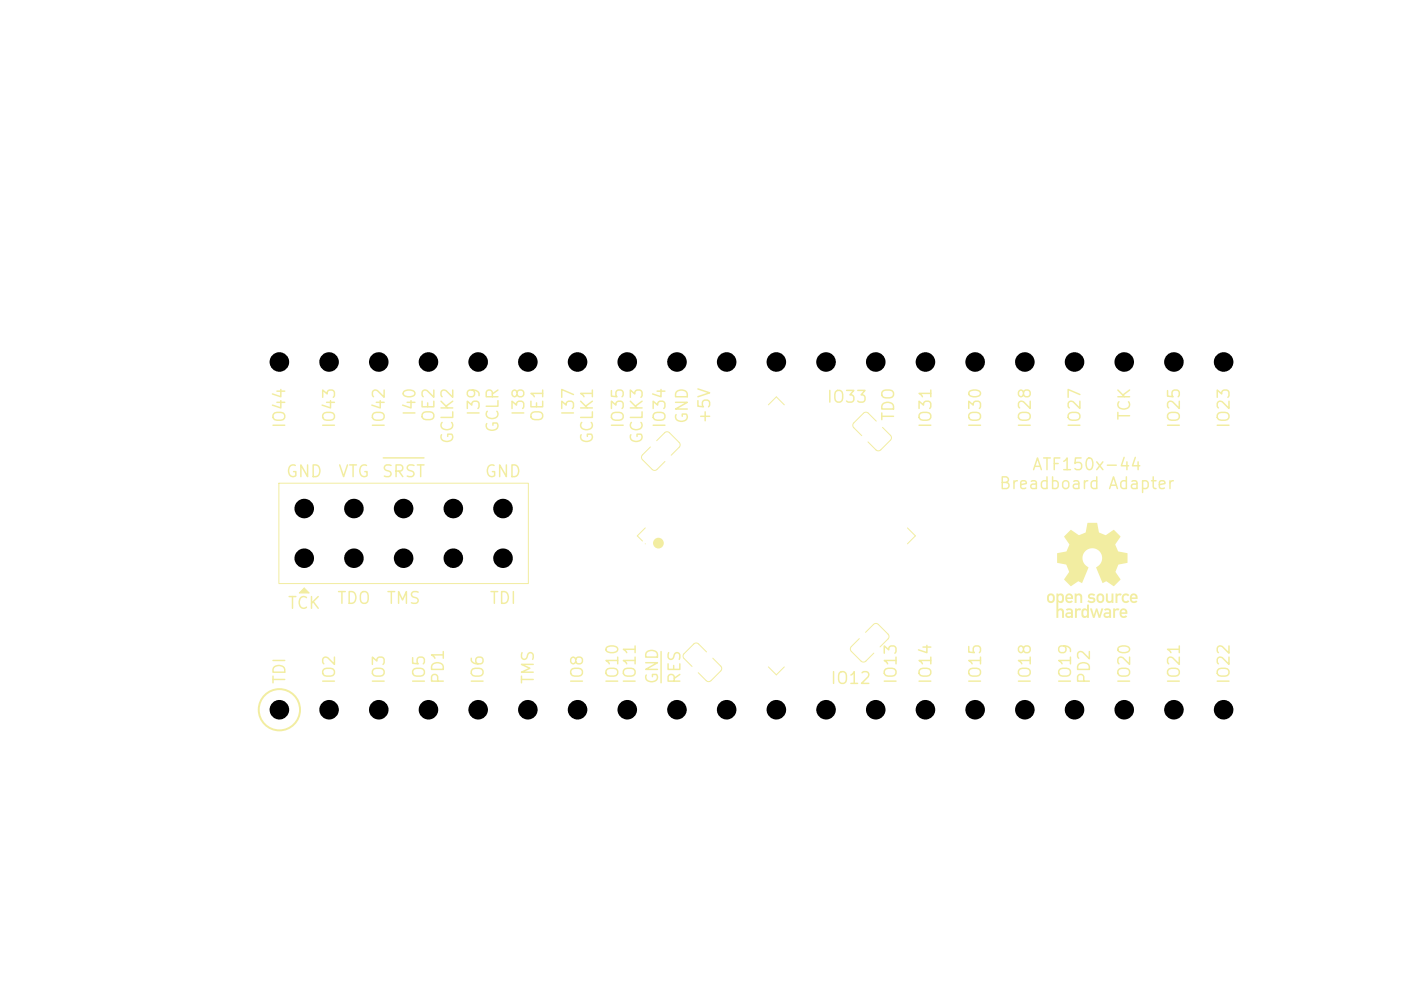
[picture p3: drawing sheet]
<svg xmlns="http://www.w3.org/2000/svg" width="210mm" height="148mm" viewBox="0 0 210 148" stroke-linecap="round" stroke-linejoin="round" font-family="sans-serif">
<defs><g id="words">
<g font-size="1.8" fill="#f2eda1">
<text x="43.2" y="64.4" transform="rotate(-90 43.2 64.4)">IO44</text>
<text x="50.7" y="64.4" transform="rotate(-90 50.7 64.4)">IO43</text>
<text x="58.1" y="64.4" transform="rotate(-90 58.1 64.4)">IO42</text>
<text x="62.7" y="62.5" transform="rotate(-90 62.7 62.5)">I40</text>
<text x="65.6" y="63.4" transform="rotate(-90 65.6 63.4)">OE2</text>
<text x="72.3" y="62.5" transform="rotate(-90 72.3 62.5)">I39</text>
<text x="75.2" y="65" transform="rotate(-90 75.2 65)">GCLR</text>
<text x="79" y="62.5" transform="rotate(-90 79 62.5)">I38</text>
<text x="81.9" y="63.4" transform="rotate(-90 81.9 63.4)">OE1</text>
<text x="86.5" y="62.5" transform="rotate(-90 86.5 62.5)">I37</text>
<text x="93.9" y="64.4" transform="rotate(-90 93.9 64.4)">IO35</text>
<text x="100.2" y="64.4" transform="rotate(-90 100.2 64.4)">IO34</text>
<text x="103.6" y="63.7" transform="rotate(-90 103.6 63.7)">GND</text>
<text x="106.9" y="63.7" transform="rotate(-90 106.9 63.7)">+5V</text>
<text x="123.8" y="60.8">IO33</text>
<text x="134.5" y="63.3" transform="rotate(-90 134.5 63.3)">TDO</text>
<text x="140.1" y="64.4" transform="rotate(-90 140.1 64.4)">IO31</text>
<text x="147.5" y="64.4" transform="rotate(-90 147.5 64.4)">IO30</text>
<text x="155" y="64.4" transform="rotate(-90 155 64.4)">IO28</text>
<text x="162.4" y="64.4" transform="rotate(-90 162.4 64.4)">IO27</text>
<text x="169.9" y="63.2" transform="rotate(-90 169.9 63.2)">TCK</text>
<text x="177.3" y="64.4" transform="rotate(-90 177.3 64.4)">IO25</text>
<text x="184.8" y="64.4" transform="rotate(-90 184.8 64.4)">IO23</text>
<text x="68.4" y="66.7" transform="rotate(-90 68.4 66.7)">GCLK2</text>
<text x="89.3" y="66.7" transform="rotate(-90 89.3 66.7)">GCLK1</text>
<text x="96.8" y="66.7" transform="rotate(-90 96.8 66.7)">GCLK3</text>
<text x="154.6" y="71">ATF150x-44</text>
<text x="42.7" y="72">GND</text>
<text x="50.6" y="72">VTG</text>
<text x="57.1" y="72">SRST</text>
<text x="72.5" y="72">GND</text>
<text x="149.6" y="73.8">Breadboard Adapter</text>
<text x="43" y="91.7">TCK</text>
<text x="50.4" y="91">TDO</text>
<text x="57.8" y="91">TMS</text>
<text x="73.3" y="91">TDI</text>
<text x="43.2" y="102.7" transform="rotate(-90 43.2 102.7)">TDI</text>
<text x="50.7" y="102.7" transform="rotate(-90 50.7 102.7)">IO2</text>
<text x="58.1" y="102.7" transform="rotate(-90 58.1 102.7)">IO3</text>
<text x="64.1" y="102.7" transform="rotate(-90 64.1 102.7)">IO5</text>
<text x="67" y="102.7" transform="rotate(-90 67 102.7)">PD1</text>
<text x="72.9" y="102.7" transform="rotate(-90 72.9 102.7)">IO6</text>
<text x="80.5" y="102.7" transform="rotate(-90 80.5 102.7)">TMS</text>
<text x="87.8" y="102.7" transform="rotate(-90 87.8 102.7)">IO8</text>
<text x="93.1" y="102.7" transform="rotate(-90 93.1 102.7)">IO10</text>
<text x="95.7" y="102.7" transform="rotate(-90 95.7 102.7)">IO11</text>
<text x="99.1" y="102.7" transform="rotate(-90 99.1 102.7)">GND</text>
<text x="102.4" y="102.7" transform="rotate(-90 102.4 102.7)">RES</text>
<text x="124.4" y="103">IO12</text>
<text x="134.8" y="102.7" transform="rotate(-90 134.8 102.7)">IO13</text>
<text x="140.1" y="102.7" transform="rotate(-90 140.1 102.7)">IO14</text>
<text x="147.5" y="102.7" transform="rotate(-90 147.5 102.7)">IO15</text>
<text x="155" y="102.7" transform="rotate(-90 155 102.7)">IO18</text>
<text x="161" y="102.7" transform="rotate(-90 161 102.7)">IO19</text>
<text x="163.8" y="102.7" transform="rotate(-90 163.8 102.7)">PD2</text>
<text x="169.9" y="102.7" transform="rotate(-90 169.9 102.7)">IO20</text>
<text x="177.3" y="102.7" transform="rotate(-90 177.3 102.7)">IO21</text>
<text x="184.8" y="102.7" transform="rotate(-90 184.8 102.7)">IO22</text>
</g>
</g></defs>
<g fill="#f2eda1">
<path d="M163.4 91.2h.3l.3 1 .3-1h.2l.3 1 .3-1h.3l-.5 1.5h-.2l-.3-1-.3 1h-.3z"/>
<path d="M167.2 89h.3v.2l.3-.2 .4 .1-.2 .2h-.3l-.2 .1v1h-.3z"/>
<path d="M161.1 91.2h.3v.2l.3-.2 .4 .1-.2 .3-.3-.1-.1 .2-.1 1h-.3z"/>
<path d="M166.9 91.2h.2v.2l.4-.2 .3 .1-.2 .3-.2-.1-.2 .2-.1 1h-.2z"/>
<path d="M161.1 89h.3v.2l.4-.2 .3 .2 .1 .2v1h-.3v-.9l-.2-.2-.3 .2v.9h-.3z"/>
<path d="M165.8 89h.3v.9l.2 .2 .3-.2v-.9h.3v1.4h-.3v-.1l-.4 .1-.3-.1-.1-.3z"/>
<path d="M168.3 89.2l.5-.2 .5 .2-.2 .2-.2-.1h-.3l-.2 .3 .1 .5h.3l.3-.1 .2 .2-.2 .1-.4 .1-.4-.2-.2-.6z"/>
<path d="M162.2 91.3l.4-.1 .3 .2v-.7h.3v2h-.3v-.2l-.4 .2-.3-.2-.1-.6h.3v.4l.2 .1 .3-.1v-.3v-.4l-.2-.1-.3 .1v.3h-.3z"/>
<path d="M159.9 89.1l.4-.1 .4 .2 .1 .6h-.8l.2 .3 .4-.1 .2 .2-.1 .1-.5 .1-.4-.2-.1-.6h.9l-.1-.3h-.2h-.2l-.1 .3h-.3z"/>
<path d="M169.5 89.1l.5-.1 .4 .2 .1 .6h-.9l.2 .3 .5-.1 .2 .2-.1 .1-.5 .1-.4-.2-.1-.6h.8v-.3h-.3h-.2l-.1 .3h-.2z"/>
<path d="M168 91.4l.5-.2 .4 .2 .1 .7h-.9l.2 .3 .5-.1 .2 .1-.2 .1-.5 .2-.4-.3-.1-.6h.9l-.1-.2-.2-.1-.2 .1-.1 .2h-.3z"/>
<path d="M157.1 89.2l.5-.2 .4 .3 .1 .7-.3 .4h-.4l-.4-.2-.1-.5h.3l.1 .3 .2 .1h.2l.1-.2v-.5l-.2-.1-.3 .1-.1 .3h-.3z"/>
<path d="M159.8 91.4l.4-.2 .5 .2 .1 1.3h-.3v-.2l-.4 .2-.3-.2-.1-.3 .6 .2 .2-.1v-.1v-.1h-.3l-.2 .1h-.3l.2-.3 .6-.1v-.3h-.3l-.2 .1z"/>
<path d="M164.5 89.2l.5-.2 .4 .3 .1 .7-.3 .4h-.4l-.4-.2v-.5h.2l.1 .3 .2 .1h.2l.1-.2v-.5l-.2-.1-.3 .1-.1 .3h-.2z"/>
<path d="M165.5 91.4l.5-.2 .5 .2v1.3h-.2v-.2l-.5 .2-.3-.2-.1-.3 .6 .2 .2-.1 .1-.1v-.1h-.4l-.2 .1h-.3l.2-.3 .7-.1-.1-.3h-.3l-.2 .1z"/>
<path d="M163.2 89.1l.5-.1 .5 .2-.2 .2-.4-.1-.2 .1v.1l.5 .1 .2 .1 .1 .4-.2 .2-.5 .1-.5-.2 .2-.2 .4 .2 .3-.2-.1-.1-.6-.2-.1-.3z"/>
<path d="M158.4 89h.2v.2l.5-.2 .4 .3v.7l-.1 .3-.4 .1-.4-.1v1.1l.4-.2 .4 .2 .1 1.3h-.3v-1l-.3-.2-.3 .2v1h-.2v-3h.2l.1 .4h.2l.2-.1 .1-.3-.1-.3-.2-.1-.2 .1-.1 .3h-.2z"/>
<path d="M159.5 80.4l1-.9 1.2 .7 1-.3 .4-1.5h1.3l.3 1.4 1 .4 1.3-.7 1 1-.8 1.1 .4 1.1 1.4 .3v1.4l-1.3 .3-.5 1 .7 1.2-.9 1-1.1-.7-.6 .2-1-2.3 .2-.2a1.47 1.47 0 0 0 .2-2.2 1.47 1.47 0 0 0-2.3 .2 1.47 1.47 0 0 0 .8 2.2l-1 2.3-.6-.2-1.1 .7-1-1 .8-1.2-.5-1-1.3-.3v-1.4l1.3-.3 .5-1z"/>
</g>
<circle cx="41.9" cy="106.4" r="3.1" fill="none" stroke="#f2eda1" stroke-width=".29"/>
<path d="M57.5 68.7h6.1M99.1 97.7v4.7" fill="none" stroke="#f2eda1" stroke-width=".22"/>
<path d="M41.8 72.5h37.4v15h-37.4zM44.9 88.9l.7-.7 .7 .7z" fill="none" stroke="#f2eda1" stroke-width=".15"/>
<path d="M44.9 88.9l.7-.7 .7 .7z" fill="#f2eda1"/>
<path d="M96.7 79.2l-1.2 1.2 .8 .7M97.5 67l-1.2 1.2a.51 .51 0 0 0 0 .7l1.5 1.5a.51 .51 0 0 0 .7 0l1.2-1.2M98.4 66.1l1.2-1.2a.51 .51 0 0 1 .8 0l1.4 1.4a.51 .51 0 0 1 0 .8l-1.2 1.2M115.2 60.7l1.2-1.2 1.2 1.2M131.4 63.2l-1.2-1.2a.51 .51 0 0 0-.8 0l-1.4 1.4a.51 .51 0 0 0 0 .7l1.2 1.2M132.3 64.1l1.2 1.2a.51 .51 0 0 1 0 .7l-1.5 1.5a.51 .51 0 0 1-.7 0l-1.2-1.2M136 79.2l1.2 1.2-1.2 1.1M128.8 95.8l-1.2 1.2a.51 .51 0 0 0 0 .7l1.5 1.4a.51 .51 0 0 0 .7 0l1.2-1.2M129.7 94.8l1.2-1.2a.51 .51 0 0 1 .8 0l1.4 1.5a.51 .51 0 0 1 0 .7l-1.2 1.2M115.2 100l1.2 1.2 1.2-1.2" fill="none" stroke="#f2eda1" stroke-width=".15"/>
<g fill="#f2eda1">
<circle cx="96.7" cy="81.5" r=".07"/>
<circle cx="98.7" cy="81.4" r=".81"/>
</g>
<path d="M105.9 97.8l-1.2-1.2a.51 .51 0 0 0-.7 0l-1.5 1.4a.51 .51 0 0 0 0 .7l1.2 1.2M106.8 98.7l1.2 1.2a.51 .51 0 0 1 0 .7l-1.4 1.5a.51 .51 0 0 1-.7 0l-1.2-1.2" fill="none" stroke="#f2eda1" stroke-width=".15"/>
<g fill="#000">
<circle cx="41.9" cy="54.3" r="1.47"/>
<circle cx="49.3" cy="54.3" r="1.47"/>
<circle cx="56.8" cy="54.3" r="1.47"/>
<circle cx="64.2" cy="54.3" r="1.47"/>
<circle cx="71.7" cy="54.3" r="1.47"/>
<circle cx="79.1" cy="54.3" r="1.47"/>
<circle cx="86.6" cy="54.3" r="1.47"/>
<circle cx="94" cy="54.3" r="1.47"/>
<circle cx="101.5" cy="54.3" r="1.47"/>
<circle cx="108.9" cy="54.3" r="1.47"/>
<circle cx="116.4" cy="54.3" r="1.47"/>
<circle cx="123.8" cy="54.3" r="1.47"/>
<circle cx="131.3" cy="54.3" r="1.47"/>
<circle cx="138.7" cy="54.3" r="1.47"/>
<circle cx="146.2" cy="54.3" r="1.47"/>
<circle cx="153.6" cy="54.3" r="1.47"/>
<circle cx="161.1" cy="54.3" r="1.47"/>
<circle cx="168.5" cy="54.3" r="1.47"/>
<circle cx="176" cy="54.3" r="1.47"/>
<circle cx="183.4" cy="54.3" r="1.47"/>
<circle cx="45.6" cy="76.3" r="1.47"/>
<circle cx="53.1" cy="76.3" r="1.47"/>
<circle cx="60.5" cy="76.3" r="1.47"/>
<circle cx="68" cy="76.3" r="1.47"/>
<circle cx="75.4" cy="76.3" r="1.47"/>
<circle cx="45.6" cy="83.7" r="1.47"/>
<circle cx="53.1" cy="83.7" r="1.47"/>
<circle cx="60.5" cy="83.7" r="1.47"/>
<circle cx="68" cy="83.7" r="1.47"/>
<circle cx="75.4" cy="83.7" r="1.47"/>
<circle cx="41.9" cy="106.4" r="1.47"/>
<circle cx="49.3" cy="106.4" r="1.47"/>
<circle cx="56.8" cy="106.4" r="1.47"/>
<circle cx="64.2" cy="106.4" r="1.47"/>
<circle cx="71.7" cy="106.4" r="1.47"/>
<circle cx="79.1" cy="106.4" r="1.47"/>
<circle cx="86.6" cy="106.4" r="1.47"/>
<circle cx="94" cy="106.4" r="1.47"/>
<circle cx="101.5" cy="106.4" r="1.47"/>
<circle cx="108.9" cy="106.4" r="1.47"/>
<circle cx="116.4" cy="106.4" r="1.47"/>
<circle cx="123.8" cy="106.4" r="1.47"/>
<circle cx="131.3" cy="106.4" r="1.47"/>
<circle cx="138.7" cy="106.4" r="1.47"/>
<circle cx="146.2" cy="106.4" r="1.47"/>
<circle cx="153.6" cy="106.4" r="1.47"/>
<circle cx="161.1" cy="106.4" r="1.47"/>
<circle cx="168.5" cy="106.4" r="1.47"/>
<circle cx="176" cy="106.4" r="1.47"/>
<circle cx="183.4" cy="106.4" r="1.47"/>
</g>
<use href="#words"/>
</svg>
